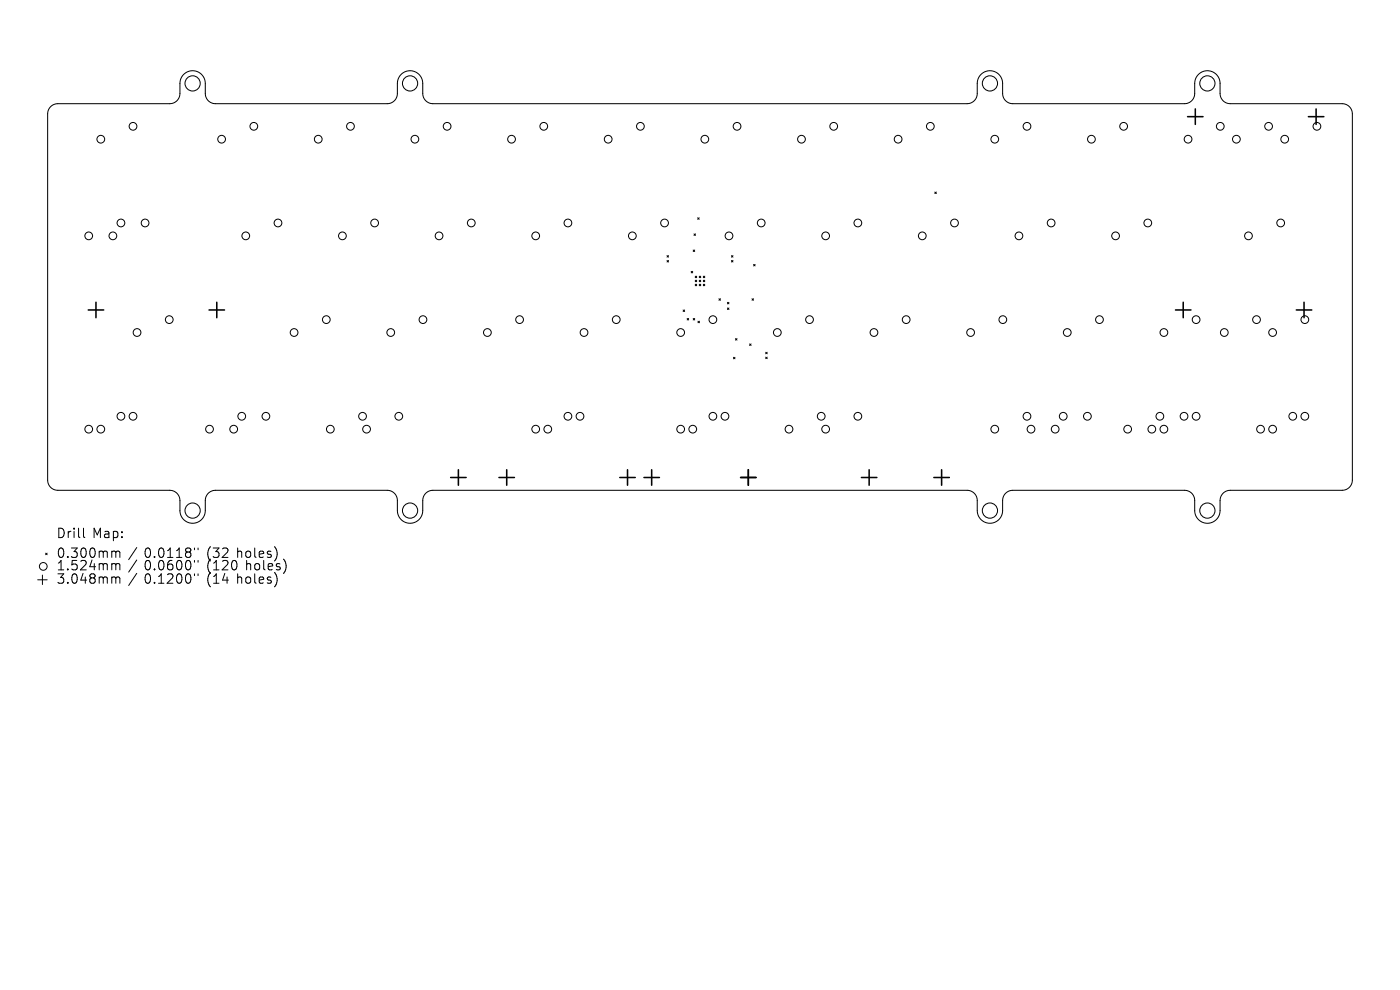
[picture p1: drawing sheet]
<svg xmlns="http://www.w3.org/2000/svg" width="297mm" height="210mm" viewBox="0 0 297 210" stroke-linecap="round" stroke-linejoin="round" font-family="sans-serif">
<defs><g id="words">
<g font-size="2.8">
<text x="12" y="114.3">Drill Map:</text>
<text x="12" y="118.5">0.300mm / 0.0118&quot; (32 holes)</text>
<text x="12" y="121.2">1.524mm / 0.0600&quot; (120 holes)</text>
<text x="12" y="124">3.048mm / 0.1200&quot; (14 holes)</text>
</g>
</g></defs>
<g fill="none" stroke="#000" stroke-width=".22">
<path d="M10.6 22.7l.8-.5 .9-.2h24a2.15 2.15 0 0 0 1.9-2.2v-2.5a2.69 2.69 0 0 1 2.8-2.3 2.69 2.69 0 0 1 2.6 2.7v2.5a2.15 2.15 0 0 0 2.1 1.8h36.8a2.15 2.15 0 0 0 1.8-2.2v-2.5a2.69 2.69 0 0 1 2.9-2.3 2.69 2.69 0 0 1 2.5 2.7v2.5a2.15 2.15 0 0 0 2.1 1.8h113.7a2.15 2.15 0 0 0 1.8-2.2v-2.5a2.69 2.69 0 0 1 2.9-2.3 2.69 2.69 0 0 1 2.5 2.7v2.5a2.15 2.15 0 0 0 2.2 1.8h36.7a2.15 2.15 0 0 0 1.8-2.2l.1-2.5a2.69 2.69 0 0 1 2.8-2.3 2.69 2.69 0 0 1 2.5 2.7l.1 2.5a2.15 2.15 0 0 0 2.1 1.8h24a2.15 2.15 0 0 1 1.9 2.1v78.1a2.15 2.15 0 0 1-2.2 1.8h-24a2.15 2.15 0 0 0-1.9 2.2v2.5a2.69 2.69 0 0 1-2.8 2.3 2.69 2.69 0 0 1-2.6-2.7v-2.1a2.15 2.15 0 0 0-2.1-2.2h-36.8a2.15 2.15 0 0 0-1.8 2.2v2.5a2.69 2.69 0 0 1-2.9 2.3 2.69 2.69 0 0 1-2.5-2.7v-2.4a2.15 2.15 0 0 0-2.1-1.9h-113.7a2.15 2.15 0 0 0-1.8 2.2v2.5a2.69 2.69 0 0 1-2.9 2.3 2.69 2.69 0 0 1-2.5-2.7v-2.4a2.15 2.15 0 0 0-2.2-1.9h-36.4a2.15 2.15 0 0 0-2.1 2.2l-.1 2.5a2.69 2.69 0 0 1-2.8 2.3 2.69 2.69 0 0 1-2.5-2.7l-.1-2.4a2.15 2.15 0 0 0-2.1-1.9h-24a2.15 2.15 0 0 1-1.9-2.1v-77.8l.2-.8z"/>
<circle cx="40.9" cy="17.7" r="1.61"/>
<circle cx="87" cy="17.7" r="1.61"/>
<circle cx="210" cy="17.7" r="1.61"/>
<circle cx="256.1" cy="17.7" r="1.61"/>
<circle cx="40.9" cy="108.3" r="1.61"/>
<circle cx="87" cy="108.3" r="1.61"/>
<circle cx="210" cy="108.3" r="1.61"/>
<circle cx="256.1" cy="108.3" r="1.61"/>
</g>
<g fill="none" stroke="#000" stroke-width=".21">
<path d="M141.5 54.2l.3 .3M141.5 55.3l.3 .3M141.8 54.2l-.3 .3M141.8 55.3l-.3 .3M146.6 57.6l.4 .3M147 57.6l-.4 .3M147.1 53l.3 .4M147.2 49.6l.3 .3M147.4 53l-.3 .4M147.5 58.6l.3 .3M147.5 59.4l.3 .4M147.5 49.6l-.3 .3"/>
<path d="M147.8 58.6l-.3 .3M147.8 59.4l-.3 .4M148 46.2l.3 .3M148.3 46.2l-.3 .3M148.3 59.4l.4 .4M148.3 58.6l.4 .3M148.7 58.6l-.4 .3M148.7 59.4l-.4 .4M149.2 59.4l.3 .4M149.2 58.6l.3 .3M149.5 58.6l-.3 .3M149.5 59.4l-.3 .4"/>
<path d="M155.2 54.2l.3 .3M155.2 55.3l.3 .3M155.5 54.2l-.3 .3M155.5 55.3l-.3 .3M159.9 56.1l.3 .3M160.2 56.1l-.3 .3M198.3 40.7l.3 .4M198.6 40.7l-.3 .4M144.9 65.8l.3 .3M145.2 65.8l-.3 .3M145.8 67.6l.3 .3M146.1 67.6l-.3 .3"/>
<path d="M147.1 67.6l.3 .3M147.4 67.6l-.3 .3M147.5 60.3l.3 .3M147.8 60.3l-.3 .3M148.1 68.1l.3 .4M148.3 60.3l.4 .3M148.4 68.1l-.3 .4M148.7 60.3l-.4 .3M149.2 60.3l.3 .3M149.5 60.3l-.3 .3M152.5 63.4l.3 .3M152.8 63.4l-.3 .3"/>
<path d="M154.3 64.1l.3 .4M154.3 65.3l.3 .4M154.6 64.1l-.3 .4M154.6 65.3l-.3 .4M155.6 75.8l.3 .3M155.9 75.8l-.3 .3M156 71.8l.4 .4M156.4 71.8l-.4 .4M159 73l.3 .3M159.3 73l-.3 .3M159.5 63.4l.4 .3M159.9 63.4l-.4 .3"/>
<path d="M162.4 74.7l.4 .4M162.4 75.8l.4 .3M162.8 74.7l-.4 .4M162.8 75.8l-.4 .3M9.7 117.3l.3 .4M10 117.3l-.3 .4M24.2 112.7l.6 .1 .2 .3-.1 .8-.7 .1M25.9 113.9v.1M25.9 112.8v.2M50.4 116.2v2M50.4 117.1l.3-.2 .5 .1 .1 1.2M52.2 117.1l.3-.2 .6 .2 .1 .8-.2 .3h-.5l-.3-.1z"/>
<path d="M52.3 119.7l.3-.1h.5l.1 1.3M52.3 118.9v2M54 116.2v1.8l.3 .2M54.1 119.7l.3-.1 .6 .1 .1 .8-.2 .3-.5 .1-.3-.2zM55 117.6l.9-.2-.1-.4-.5-.1-.3 .3 .1 1h.7M55.9 118.9v1.7l.3 .3M57.5 117l-.5-.1-.3 .3 .1 .3 .7 .2v.5h-.8M58.2 116a2.29 2.29 0 0 1 0 3M59.4 119.6h-.5l-.3 .2 .1 .3 .7 .2v.5h-.8M60.1 118.6a2.29 2.29 0 0 1 0 3M8 123h2M9 122v2"/>
<path d="M50.4 121.7v2M50.7 122.4l.5 .1 .1 .2v1M52.2 122.6l.3-.2a.54 .54 0 0 1 .7 .4l-.1 .7-.6 .2-.4-.4zM54 121.7v1.7l.3 .3M55 123.1l.9-.2-.1-.4-.5-.1-.3 .3 .1 .9h.7M56.9 120.2l.9-.2v-.4h-.6l-.3 .2 .1 1h.8M57.5 122.5l-.5-.1-.3 .3 .1 .3 .7 .2v.4h-.8M58.2 121.4a2.29 2.29 0 0 1 0 3.1"/>
<circle cx="21.4" cy="29.5" r=".82"/>
<circle cx="28.2" cy="26.8" r=".82"/>
<circle cx="47" cy="29.5" r=".82"/>
<circle cx="53.8" cy="26.8" r=".82"/>
<circle cx="67.5" cy="29.5" r=".82"/>
<circle cx="74.3" cy="26.8" r=".82"/>
<circle cx="88" cy="29.5" r=".82"/>
<circle cx="94.9" cy="26.8" r=".82"/>
<circle cx="108.5" cy="29.5" r=".82"/>
<circle cx="115.4" cy="26.8" r=".82"/>
<circle cx="129" cy="29.5" r=".82"/>
<circle cx="135.9" cy="26.8" r=".82"/>
<circle cx="149.5" cy="29.5" r=".82"/>
<circle cx="156.4" cy="26.8" r=".82"/>
<circle cx="170" cy="29.5" r=".82"/>
<circle cx="176.9" cy="26.8" r=".82"/>
<circle cx="190.5" cy="29.5" r=".82"/>
<circle cx="197.4" cy="26.8" r=".82"/>
<circle cx="211" cy="29.5" r=".82"/>
<circle cx="217.9" cy="26.8" r=".82"/>
<circle cx="231.5" cy="29.5" r=".82"/>
<circle cx="238.4" cy="26.8" r=".82"/>
<circle cx="252" cy="29.5" r=".82"/>
<circle cx="258.9" cy="26.8" r=".82"/>
<circle cx="262.3" cy="29.5" r=".82"/>
<circle cx="269.1" cy="26.8" r=".82"/>
<circle cx="272.5" cy="29.5" r=".82"/>
<circle cx="279.4" cy="26.8" r=".82"/>
<circle cx="18.8" cy="50" r=".82"/>
<circle cx="23.9" cy="50" r=".82"/>
<circle cx="25.7" cy="47.3" r=".82"/>
<circle cx="30.8" cy="47.3" r=".82"/>
<circle cx="52.1" cy="50" r=".82"/>
<circle cx="59" cy="47.3" r=".82"/>
<circle cx="72.6" cy="50" r=".82"/>
<circle cx="79.5" cy="47.3" r=".82"/>
<circle cx="93.1" cy="50" r=".82"/>
<circle cx="100" cy="47.3" r=".82"/>
<circle cx="113.6" cy="50" r=".82"/>
<circle cx="120.5" cy="47.3" r=".82"/>
<circle cx="134.1" cy="50" r=".82"/>
<circle cx="141" cy="47.3" r=".82"/>
<circle cx="154.7" cy="50" r=".82"/>
<circle cx="161.5" cy="47.3" r=".82"/>
<circle cx="175.2" cy="50" r=".82"/>
<circle cx="182" cy="47.3" r=".82"/>
<circle cx="195.7" cy="50" r=".82"/>
<circle cx="202.5" cy="47.3" r=".82"/>
<circle cx="216.2" cy="50" r=".82"/>
<circle cx="223" cy="47.3" r=".82"/>
<circle cx="236.7" cy="50" r=".82"/>
<circle cx="243.5" cy="47.3" r=".82"/>
<circle cx="264.9" cy="50" r=".82"/>
<circle cx="271.7" cy="47.3" r=".82"/>
<circle cx="29.1" cy="70.5" r=".82"/>
<circle cx="35.9" cy="67.8" r=".82"/>
<circle cx="62.4" cy="70.5" r=".82"/>
<circle cx="69.2" cy="67.8" r=".82"/>
<circle cx="82.9" cy="70.5" r=".82"/>
<circle cx="89.7" cy="67.8" r=".82"/>
<circle cx="103.4" cy="70.5" r=".82"/>
<circle cx="110.2" cy="67.8" r=".82"/>
<circle cx="123.9" cy="70.5" r=".82"/>
<circle cx="130.7" cy="67.8" r=".82"/>
<circle cx="144.4" cy="70.5" r=".82"/>
<circle cx="151.2" cy="67.8" r=".82"/>
<circle cx="164.9" cy="70.5" r=".82"/>
<circle cx="171.7" cy="67.8" r=".82"/>
<circle cx="185.4" cy="70.5" r=".82"/>
<circle cx="192.2" cy="67.8" r=".82"/>
<circle cx="205.9" cy="70.5" r=".82"/>
<circle cx="212.7" cy="67.8" r=".82"/>
<circle cx="226.4" cy="70.5" r=".82"/>
<circle cx="233.2" cy="67.8" r=".82"/>
<circle cx="246.9" cy="70.5" r=".82"/>
<circle cx="253.7" cy="67.8" r=".82"/>
<circle cx="259.7" cy="70.5" r=".82"/>
<circle cx="266.6" cy="67.8" r=".82"/>
<circle cx="270" cy="70.5" r=".82"/>
<circle cx="276.8" cy="67.8" r=".82"/>
<circle cx="18.8" cy="91" r=".82"/>
<circle cx="21.4" cy="91" r=".82"/>
<circle cx="25.7" cy="88.3" r=".82"/>
<circle cx="28.2" cy="88.3" r=".82"/>
<circle cx="44.4" cy="91" r=".82"/>
<circle cx="49.6" cy="91" r=".82"/>
<circle cx="51.3" cy="88.3" r=".82"/>
<circle cx="56.4" cy="88.3" r=".82"/>
<circle cx="70.1" cy="91" r=".82"/>
<circle cx="76.9" cy="88.3" r=".82"/>
<circle cx="77.8" cy="91" r=".82"/>
<circle cx="84.6" cy="88.3" r=".82"/>
<circle cx="113.6" cy="91" r=".82"/>
<circle cx="116.2" cy="91" r=".82"/>
<circle cx="120.5" cy="88.3" r=".82"/>
<circle cx="123" cy="88.3" r=".82"/>
<circle cx="144.4" cy="91" r=".82"/>
<circle cx="147" cy="91" r=".82"/>
<circle cx="151.2" cy="88.3" r=".82"/>
<circle cx="153.8" cy="88.3" r=".82"/>
<circle cx="167.4" cy="91" r=".82"/>
<circle cx="174.2" cy="88.3" r=".82"/>
<circle cx="175.2" cy="91" r=".82"/>
<circle cx="182" cy="88.3" r=".82"/>
<circle cx="211" cy="91" r=".82"/>
<circle cx="217.9" cy="88.3" r=".82"/>
<circle cx="218.7" cy="91" r=".82"/>
<circle cx="223.8" cy="91" r=".82"/>
<circle cx="225.6" cy="88.3" r=".82"/>
<circle cx="230.7" cy="88.3" r=".82"/>
<circle cx="239.2" cy="91" r=".82"/>
<circle cx="244.4" cy="91" r=".82"/>
<circle cx="246.1" cy="88.3" r=".82"/>
<circle cx="246.9" cy="91" r=".82"/>
<circle cx="251.2" cy="88.3" r=".82"/>
<circle cx="253.7" cy="88.3" r=".82"/>
<circle cx="267.4" cy="91" r=".82"/>
<circle cx="270" cy="91" r=".82"/>
<circle cx="274.3" cy="88.3" r=".82"/>
<circle cx="276.8" cy="88.3" r=".82"/>
<circle cx="9.2" cy="120.2" r=".82"/>
</g>
<g fill="none" stroke="#000" stroke-width=".33">
<path d="M251.9 24.7h3.3M253.6 23.1v3.3M277.6 24.7h3.2M279.2 23.1v3.3M18.7 65.8h3.3M20.4 64.1v3.3M44.3 65.8h3.3M46 64.1v3.3M249.4 65.8h3.3M251 64.1v3.3M275 65.8h3.3M276.6 64.1v3.3"/>
<path d="M97.2 99.7v3.2M107.5 99.7v3.2M133.1 99.7v3.2M138.2 99.7v3.2M158.8 99.7v3.2M184.4 99.7v3.2M199.8 99.7v3.2M95.6 101.3h3.3M105.9 101.3h3.2M131.5 101.3h3.3M136.6 101.3h3.3M157.1 101.3h3.3"/>
<path d="M182.7 101.3h3.3M198.1 101.3h3.3"/>
</g>
<use href="#words"/>
</svg>
